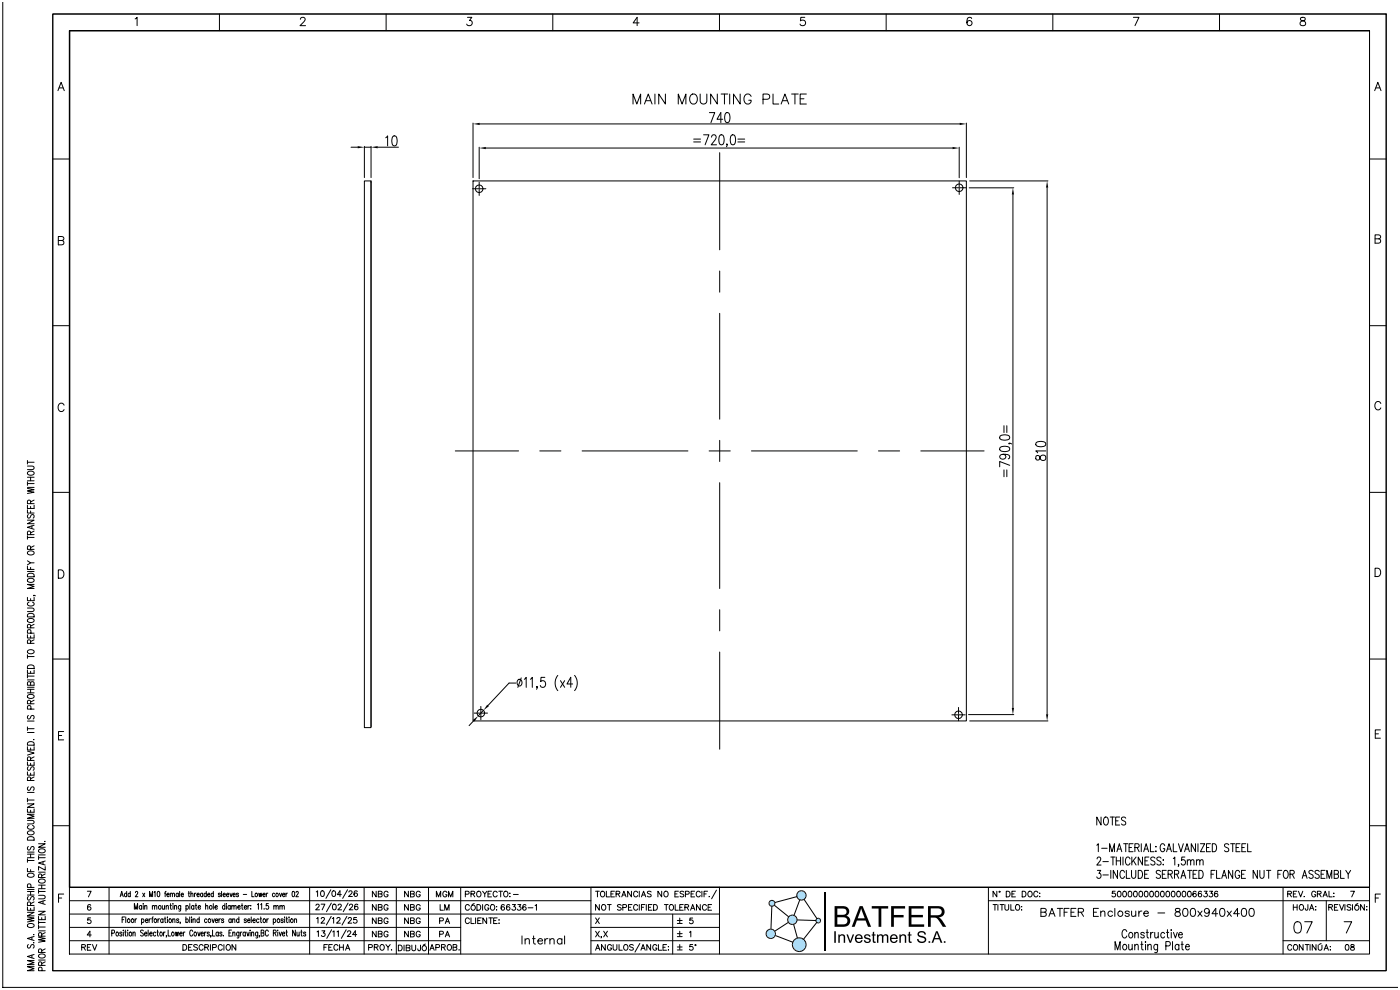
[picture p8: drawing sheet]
<svg xmlns="http://www.w3.org/2000/svg" width="420mm" height="297mm" viewBox="0 0 420 297" stroke-linecap="round" stroke-linejoin="round" font-family="sans-serif">
<!-- layer: _IGV_Envolvente -->
<g fill="none" stroke="#000" stroke-width=".3">
<path d="M111.3 54.7v-.4h-2v163.9h2v-.4M141.9 54.3h147.9v161.9h-147.9z"/>
<circle cx="143.7" cy="56.6" r="1.15"/>
<circle cx="287.7" cy="56.3" r="1.15"/>
<circle cx="144.2" cy="213.9" r="1.15"/>
<circle cx="287.5" cy="214.4" r="1.15"/>
</g>
<!-- layer: _IGV_Componentes -->
<path d="M111.3 54.7v163.1" fill="none" stroke="#000" stroke-width=".3"/>
<!-- layer: 0 -->
<g fill="none" stroke="#000" stroke-width=".3">
<path d="M15.8 4.2h400v287h-400zM20.8 9.2v256.9M20.8 9.2h390v257h-390zM20.8 9.2h390v277h-390zM20.9 9.2h389.9v256.9h-389.9zM40.5 5.7l.6-.5v2.5M65.8 4.2v5M90.1 5.8l.5-.6 .8 .2a.78 .78 0 0 1-.2 1.1l-1.2 1.2h1.6M115.8 4.2v5M140.2 5.2h1.3l-.7 1a.83 .83 0 0 1 .6 1.3 .83 .83 0 0 1-1.4-.3M165.8 4.2v5M191.7 6.9h-1.8l1.2-1.7v2.5"/>
<path d="M215.8 4.2v5M241.4 5.2h-1.2l-.1 1.1a.88 .88 0 0 1 1.3-.1 .88 .88 0 0 1-.2 1.4 .88 .88 0 0 1-1.2-.4M265.8 4.2v5M291.4 5.6a.74 .74 0 0 0-1-.3 1.43 1.43 0 0 0 .4 2.4 .78 .78 0 0 0 .8-.8 .78 .78 0 0 0-.8-.8 .78 .78 0 0 0-.8 .8M315.8 4.2v5M339.9 5.2h1.7l-1.2 2.5M365.8 4.2v5M390.2 5.3a.51 .51 0 0 0 .2 .9 .9 .9 0 0 1 1 .3 .9 .9 0 0 1 0 1.1l-.9 .1a.72 .72 0 0 1-.6-.8 .72 .72 0 0 1 .7-.6l.5-.1a.51 .51 0 0 0 .3-.9zM17.4 27.2l.9-2.5 1 2.5M17.7 26.4h1.2M141.9 36.9v16.4M143.9 37.2h143.9"/>
<path d="M212.8 33.8h1.6l-1.2 3M216.8 35.8h-1.7l1.1-2v3M217.7 33.9l.6-.1a1.76 1.76 0 0 1 .5 2.4l-.2 .4-.6 .2a1.76 1.76 0 0 1-.5-2.5zM289.8 36.9v16.4M412.3 27.2l1-2.5 .9 2.5M412.7 26.4h1.2M15.8 47.7h5M105.3 44.2h2M109.3 43.9v9.4M109.3 44.2h2M111.3 43.9v9.4M111.3 54.3v163.5"/>
<path d="M113.3 44.2h6.2M115.7 41.3l.6-.5v3M117.9 40.9l.5-.1a1.76 1.76 0 0 1 .6 2.4l-.2 .4-.6 .2a1.76 1.76 0 0 1-.6-2.5zM141.7 56.6h1.8M143.7 56.6h.1M143.7 44.2v9.4M143.7 54.6v1.8M143.7 56.8v1.8M143.9 56.6h1.8M145.7 44.4h140M208.1 41.7h2M208.1 42.6h2"/>
<path d="M211 40.4h1.6l-1.1 3M213.4 41.1l.5-.7 .7 .2 .2 .4-.3 1-1.2 1.4h1.6M215.9 40.6l.6-.2a1.76 1.76 0 0 1 .6 2.5l-.2 .4-.6 .1a1.76 1.76 0 0 1-.6-2.4zM218.1 43.3h-.2h.2l-.2 .7M219.4 40.6l.5-.2a1.76 1.76 0 0 1 .6 2.5l-.2 .4-.6 .1a1.76 1.76 0 0 1-.6-2.4zM221.3 41.7h2.1M221.3 42.6h2.1M285.7 56.3h1.8M287.7 56.3h.1M287.7 44.2v9.1M287.7 54.3v1.8M287.7 56.5v1.8"/>
<path d="M287.9 56.3h1.8M290.7 56.3h13.4M290.8 54.3h23.5M303.8 58.3v154M314.1 56.3v157.9M410.8 47.7h5M17.5 72.1h1.1a.66 .66 0 0 1 .6 .7 .66 .66 0 0 1-.6 .6h-1.1v-2.5h1.1l.4 .3v.7l-.4 .2M412.4 71.6h1.1a.66 .66 0 0 1 .6 .7 .66 .66 0 0 1-.6 .6h-1.1v-2.5h1.1l.5 .3v.7l-.5 .2M15.8 97.7h5M410.8 97.7h5M19.2 121.5a.92 .92 0 0 0-1-.6 .92 .92 0 0 0-.8 1v.6a.92 .92 0 0 0 .8 .9 .92 .92 0 0 0 1-.6M300 134.2a2.8 2.8 0 0 1 2.7 0l.1 .6a1.76 1.76 0 0 1-2.4 .5l-.6-.5z"/>
<path d="M300 130.8a2.8 2.8 0 0 1 2.7 0l.1 .5a1.76 1.76 0 0 1-2.4 .6l-.6-.6zM300.8 136.2a.8 .8 0 0 1 .9 .8 .89 .89 0 0 1-1.1 .7 .89 .89 0 0 1-.6-1.1 2.54 2.54 0 0 1 2.7 0 .63 .63 0 0 1-.3 1M301.1 127.7v2M302 127.7v2M302.7 132.9v.3v-.3l.7 .3M302.8 139.6l-3-1.2v1.6M310.8 136.7a.8 .8 0 0 0 .3 1.3l.7-.4a.94 .94 0 0 1 .9-1.1 .94 .94 0 0 1 1 1 .98 .98 0 0 1-1.2 .6 .98 .98 0 0 1-.7-1.1 .67 .67 0 0 0-1-.3zM310.8 132.7a2.8 2.8 0 0 1 2.7 0l.2 .6a1.76 1.76 0 0 1-2.5 .6l-.5-.6zM313.7 135.2h-3l.5 .6M414.2 121a.92 .92 0 0 0-1.1-.6 .92 .92 0 0 0-.7 1v.6a.92 .92 0 0 0 .7 .9 .92 .92 0 0 0 1.1-.6M15.8 147.7h5M301.1 140.9v2.1"/>
<path d="M302 140.9v2.1M410.8 147.7h5M17.5 170.9h.8a1.33 1.33 0 0 1 .9 1.3 1.33 1.33 0 0 1-.9 1.2h-.8zM412.4 170.4h.9a1.33 1.33 0 0 1 .8 1.3 1.33 1.33 0 0 1-.8 1.2h-.9zM15.8 197.7h5M410.8 197.7h5M19.1 219.4h-1.5v2.5h1.5M142.1 216.2l-1.4 1.4M142.2 213.9h1.8M144.2 213.9h.1M144.2 211.9v1.8M144.2 214.1v1.8"/>
<path d="M144.4 213.9h1.8M145 213l-1.6 1.7M154.7 204.9h-2l-6.3 6.7M155.4 203.9a.63 .63 0 0 1 1 .3 .91 .91 0 0 1 .1 1.1 .91 .91 0 0 1-1.1 .3 1.22 1.22 0 0 1 0-1.7zM156.3 203.3l-1 2.9M157.2 203.7l.6-.5v3M159.1 203.7l.5-.5 .1 3M161.1 206h-.2h.2l-.2 .7M163.4 203.2h-1.1l-.1 1.2a.92 .92 0 0 1 1.2 .1 .92 .92 0 0 1 0 1.3 .92 .92 0 0 1-1.2 .1l-.1-.3M167.3 202.6a3.6 3.6 0 0 0 0 4.6M168.1 204.2l1.3 2M169.4 204.2l-1.3 2"/>
<path d="M171.8 205.1h-1.8l1.2-2v3M172.3 202.6a3.6 3.6 0 0 1 0 4.5M285.5 214.4h1.8M287.5 214.4h.1M287.5 214.2h.1M287.5 212.2v1.8M287.5 214.4v1.8M287.7 214.4h1.8M290.5 214.3h13.6M290.8 216.2h23.5M414 218.9h-1.5v2.5h1.5M17.6 220.6h.9"/>
<path d="M412.5 220.1h.9M15.8 247.7h5M410.8 247.7h5M17.6 269.3h.9M19.1 268.2h-1.5v2.5M20.8 278.2h117.4M20.8 274.2h195M20.8 270.2h156.4M20.8 266.2h390M32.7 266.2v20M92.9 266.2v20M109.2 266.2v20"/>
<path d="M118.9 266.2v20M128.5 266.2v20M138.2 266.2v20M215.8 266.2v20M296.5 270.2h114.3M296.5 266.2v20M384.8 266.2v20M397.8 270.2v12M412.5 269.3h.9M414 268.2h-1.5v2.5M20.8 282.2h117.4M384.8 282.2h26"/>
</g>
<!-- layer: _TEXTO -->
<g fill="none" stroke="#000" stroke-width=".3">
<path d="M189.9 31.2v-3l1.1 3 1.1-3v3M193.3 31.2l1.1-3 1.2 3M193.7 30.2h1.4M196.4 28.2v3M199.6 28.2v3l-2-3v3M203.4 31.2v-3l1.2 3 1.1-3v3M207.4 28.3a1.44 1.44 0 0 1 1.7 .7 1.44 1.44 0 0 1-.2 1.8 1.11 1.11 0 0 1-1.3 .4 1.11 1.11 0 0 1-.7-1.1 1.82 1.82 0 0 1 .5-1.8zM210 28.2v2.1a1.01 1.01 0 0 0 1 .9 1.01 1.01 0 0 0 1-.9v-2.1M215.1 28.2v3l-2-3v3M216.3 28.2h2M217.3 28.2v3M218.9 28.2v3"/>
<path d="M222 28.2v3l-2-3v3M225.3 28.9a1.1 1.1 0 0 0-1.3-.7 1.1 1.1 0 0 0-.9 1.1 1.31 1.31 0 0 0 .3 1.5 1.31 1.31 0 0 0 1.5 .3l.4-.6v-.4h-.7M228.9 29.8h1.2a.79 .79 0 0 0 .8-.8 .79 .79 0 0 0-.8-.8h-1.2v3M231.9 28.2v3h1.7M234.3 31.2l1.1-3 1.2 3M234.7 30.2h1.4M237.4 28.2h2M238.4 28.2v3M240 29.6h1.1M241.9 28.2h-1.9v3h1.9M329 253.5l.4-.4v2.4M329.1 257.6l.3-.5 .6 .1 .1 .3-.2 .8-.9 1.2h1.2"/>
<path d="M330.2 245.1v2.4l-1.2-2.4v2.4M330.4 254.4h1.7M330.8 258.4h1.6M331.3 245.2l.2-.1a1.3 1.3 0 0 1 1 .9 1.3 1.3 0 0 1-.4 1.3l-.2 .2a1.3 1.3 0 0 1-1-1 1.3 1.3 0 0 1 .4-1.3zM332.8 255.5v-2.4l.7 2.4 .8-2.4v2.4M333 245.1h1.3M333.2 257.1h1.2M333.6 245.1v2.4M333.8 257.1v2.4M334.6 246.2h.8M334.8 257.1v2.4M334.8 258.2h1.3"/>
<path d="M335 255.5l.7-2.4 .8 2.4M335.3 254.7h.9M335.8 245.1h-1.2v2.4h1.2M336.1 257.1v2.4M336.8 257.1v2.4M337 253.1h1.3M337.6 245.4a.64 .64 0 0 0-.8-.3 .64 .64 0 0 0-.3 .8l1 .5 .1 .7a.74 .74 0 0 1-1.2 0M337.6 253.1v2.4M338.6 254.2h.8M338.9 257.6a.71 .71 0 0 0-.8-.5 .71 .71 0 0 0-.5 .9v.5a.71 .71 0 0 0 .5 .9 .71 .71 0 0 0 .8-.5M339.5 257.1v2.4M339.8 253.1h-1.2v2.4h1.2"/>
<path d="M339.9 258.1l.9 1.4M340.4 254.2l1.1-.1 .2-.4-.2-.5-1.1-.1v2.4M340.8 257.1l-1.3 1.6M341 254.2l.7 1.3M342.3 253.1v2.4M342.7 257.1v2.4l-1.3-2.4v2.4M343 255.5l.8-2.4 .7 2.4M343.3 254.7h.9M343.4 258.2h.7M344.6 257.1h-1.2v2.4h1.2M345 253.1v2.4h1.1M346.4 257.4a.64 .64 0 0 0-.8-.3 .64 .64 0 0 0-.4 .8l1 .5 .2 .7a.74 .74 0 0 1-1.3 0"/>
<path d="M346.7 253.9v.2zM346.7 255.2v.3zM348.2 257.4a.64 .64 0 0 0-.8-.3 .64 .64 0 0 0-.3 .8l1 .5 .1 .7a.74 .74 0 0 1-1.2 0M348.9 257.9v.2zM348.9 259.2v.3zM349.3 253.6a.71 .71 0 0 0-.8-.5 .71 .71 0 0 0-.5 .9v.5a.72 .72 0 0 0 .7 1 .72 .72 0 0 0 .6-1h-.4M349.9 255.5l.7-2.4 .8 2.4M350.2 254.7h.9M351.9 253.1v2.4h1.1M351.9 257.5l.5-.4v2.4M353.5 253.1l.7 2.4 .7-2.4M353.5 259.3h-.1h.1l-.1 .6"/>
<path d="M355.3 255.5l.7-2.4 .7 2.4M355.4 257.1h-.9l-.1 1a.73 .73 0 0 1 1 .1 .73 .73 0 0 1 0 1 .73 .73 0 0 1-1 0l-.1-.2M355.6 254.7h.9M356.1 258.3l.5-.4 .4 .1 .1 1.5M356.1 257.9v1.6M357.1 258.3l.5-.4 .4 .1 .1 1.5M358.6 253.1v2.4l-1.3-2.4v2.4M358.9 258.3l.4-.4 .5 .1 .1 1.5M358.9 257.9v1.6M359.3 253.1v2.4M359.9 258.3l.4-.4 .5 .1 .1 1.5M360 253.1h1.3l-1.3 2.4h1.3"/>
<path d="M361.9 254.2h.7M363.1 253.1h-1.2v2.4h1.2M363.6 253.1a1.28 1.28 0 0 1 1.3 .8 1.28 1.28 0 0 1-.4 1.4l-.9 .2zM368.5 253.4a.64 .64 0 0 0-.8-.3 .64 .64 0 0 0-.3 .8l1 .5 .1 .7a.74 .74 0 0 1-1.2 0M369.1 253.1h1.3M369.7 253.1v2.4M370.7 254.2h.8M371.9 253.1h-1.2v2.4h1.2M372.5 254.2h.7M373.7 253.1h-1.2v2.4h1.2M374.2 253.1v2.4h1.1M329.1 261.1h1l-.5 .9a.71 .71 0 0 1 .6 1 .71 .71 0 0 1-1.2 0"/>
<path d="M330.8 262.4h1.6M333.2 261.1v2.4M335.2 261.1v2.4l-1.3-2.4v2.4M337.3 261.6a.71 .71 0 0 0-.9-.5 .71 .71 0 0 0-.5 .9v.5a.71 .71 0 0 0 .5 .9 .71 .71 0 0 0 .9-.5M337.8 261.1v2.4h1.1M339.4 261.1v1.7a.64 .64 0 0 0 .6 .7 .64 .64 0 0 0 .7-.7v-1.7M341.4 261.1a1.28 1.28 0 0 1 1.3 .8 1.28 1.28 0 0 1-.4 1.4l-.9 .2zM343.3 262.2h.7M344.5 261.1h-1.2v2.4h1.2M348.1 261.4a.64 .64 0 0 0-.8-.3 .64 .64 0 0 0-.4 .8l1 .5 .2 .7a.74 .74 0 0 1-1.3 0M348.6 262.2h.7M349.8 261.1h-1.2v2.4h1.2"/>
<path d="M350.4 262.2l1-.1 .2-.4-.2-.5-1-.1v2.4M351 262.2l.6 1.3M352.3 262.2l1.1-.1 .1-.4-.1-.5-1.1-.1v2.4M352.9 262.2l.6 1.3M354.2 263.5l.7-2.4 .8 2.4M354.5 262.7h.9M356.2 261.1h1.3M356.8 261.1v2.4M357.8 262.2h.8M359 261.1h-1.2v2.4h1.2M359.6 261.1a1.28 1.28 0 0 1 1.3 .8 1.28 1.28 0 0 1-.4 1.4l-.9 .2zM363.2 262.2h.8"/>
<path d="M364.4 261.1h-1.2v2.4M364.9 261.1v2.4h1.1M366.4 263.5l.8-2.4 .7 2.4M366.7 262.7h.9M369.7 261.1v2.4l-1.3-2.4v2.4M371.8 261.6a.71 .71 0 0 0-.8-.5 .71 .71 0 0 0-.5 .9v.5a.72 .72 0 0 0 .6 1 .72 .72 0 0 0 .7-1h-.4M372.4 262.2h.7M373.6 261.1h-1.2v2.4h1.2M377.1 261.1v2.4l-1.2-2.4v2.4M377.9 261.1v1.7a.64 .64 0 0 0 .6 .7 .64 .64 0 0 0 .6-.7v-1.7M379.9 261.1h1.3M380.5 261.1v2.4"/>
<path d="M383.3 262.2h.7M384.4 261.1h-1.1v2.4M385.3 261.2l.2-.1a1.3 1.3 0 0 1 .9 .9 1.3 1.3 0 0 1-.4 1.3l-.2 .2a1.3 1.3 0 0 1-1-1 1.3 1.3 0 0 1 .5-1.3zM386.9 262.2l1.1-.1 .2-.4-.2-.5-1.1-.1v2.4M387.6 262.2l.6 1.3M390.6 263.5l.7-2.4 .7 2.4M390.8 262.7h1M393.9 261.4a.64 .64 0 0 0-.9-.3 .64 .64 0 0 0-.3 .8l1 .5 .2 .7a.74 .74 0 0 1-1.3 0M395.7 261.4a.64 .64 0 0 0-.8-.3 .64 .64 0 0 0-.4 .8l1 .5 .2 .7a.74 .74 0 0 1-1.3 0M396.2 262.2h.8M397.4 261.1h-1.2v2.4h1.2M398 263.5v-2.4l.7 2.4 .7-2.4v2.4"/>
<path d="M400.2 262.2h.8l.4 .2v.6l-.4 .5h-.8v-2.4h.8l.4 .2v.4l-.4 .5M402.1 261.1v2.4h1.1M403.6 261.1l.8 1.1 .7-1.1M404.4 262.2v1.3"/>
</g>
<!-- layer: 0 -->
<path d="M141.9 37.2l2-.4v.7zM287.8 36.8l2 .4-2 .3zM107.3 43.8l2 .4-2 .3zM111.3 44.2l2-.4v.7zM143.7 44.4l2-.3v.6zM285.7 44.1l2 .3-2 .3zM303.8 56.3l.3 2h-.6zM314.1 54.3l.3 2h-.7zM141.8 216l1.6-1.3-1.1 1.7zM146.1 211.4l.5 .4-1.6 1.2zM303.5 212.3h.6l-.3 2zM313.7 214.2h.7l-.3 2z" fill="#000"/>
<!-- layer: 05 -->
<g fill="none" stroke="#000" stroke-width=".3">
<path d="M20.8 9.2h390v257h-390zM215.9 45.8v29.1M215.9 81.3v6.3M215.9 94v31.7M136.6 135.2h18.9M161.9 135.2h6.3M174.6 135.2h31.7M212.7 135.2h6.3M215.9 132.1v6.3M225.4 135.2h31.7M263.5 135.2h6.3M276.2 135.2h19"/>
<path d="M215.9 144.8v31.7M215.9 182.9v6.3M215.9 195.6v29.1"/>
</g>
<!-- layer: Texto Rotulo -->
<g fill="none" stroke="#000" stroke-width=".3">
<path d="M8.2 139.8h1.5l.5 .4-.3 .6-1.7 .1M8.2 138.1v1.1M8.2 138.6h2M8.2 156h2l-2 1.1h2M8.2 152.9v1h2M8.2 151.5v1h2v-1M8.2 146.5l2 .4-2 .4 2 .3-2 .4M8.2 144.5v1.1M8.2 146.2h2M8.2 145h2M8.2 144.2h2M8.2 143.1h2"/>
<path d="M8.3 141.6a1.13 1.13 0 0 1 1.9 .5 1.11 1.11 0 0 1-1.1 .5 1.11 1.11 0 0 1-.9-.8zM8.5 154.3l-.3 .4 .3 .7 .5-.1 .5-.9 .4-.1 .3 .4-.3 .7M9.2 151.1l-.1-1-.3-.1-.5 .1-.1 1h2M9.2 143.1v1.1M9.2 151.9v.6M9.2 153.3v.6M9.6 157.8v.7M10.2 157.5l-2 .6 2 .7M10.2 159.3l-1 .5M10.2 150l-1 .5M8.2 179.2v1h2v-1M8.2 169.8v1h2"/>
<path d="M8.2 168.2l1 .6-1 .6M8.2 160.7v1M8.2 171.4h2M8.2 161.2h2M8.3 173.8a1.13 1.13 0 0 1 1.9 .4 1.11 1.11 0 0 1-1.1 .5 1.11 1.11 0 0 1-.9-.8zM8.3 172.2a1.1 1.1 0 0 1 1.2-.2 1.1 1.1 0 0 1 .7 1h-2zM8.3 165.5a1.13 1.13 0 0 1 1.9 .5 1.11 1.11 0 0 1-1.1 .5 1.11 1.11 0 0 1-.9-.8zM9.2 164.8l-.1-.9-.3-.2-.5 .2-.1 .9h2M9.2 160.4l-.1-1-.3-.1-.5 .1-.1 1h2M9.2 170.2v.6M9.2 179.6v.6M9.2 168.8h1"/>
<path d="M10.1 178.6l.5 .1M10.2 175.3h-2l2 .6-2 .6h2M10.2 163.7l-1 .5M8.2 190.4v1h2v-1M8.2 182.4h1.5l.5 .4-.3 .6h-1.7M8.2 196.4v1.1M8.2 196.9h2M8.3 199.7a1.1 1.1 0 0 1 1.2-.2 1.1 1.1 0 0 1 .7 1h-2zM8.3 195.2a1.13 1.13 0 0 1 1.9 .4 1.11 1.11 0 0 1-1.1 .5 1.11 1.11 0 0 1-.9-.8zM8.3 185.8a1.13 1.13 0 0 1 1.9 .5 1.11 1.11 0 0 1-1.1 .4 1.11 1.11 0 0 1-.9-.7zM8.3 184.3a1.1 1.1 0 0 1 1.2-.3 1.1 1.1 0 0 1 .7 1h-2zM8.7 180.6a.59 .59 0 0 0-.5 .7 .59 .59 0 0 0 .8 .5h.5a.59 .59 0 0 0 .7-.5 .59 .59 0 0 0-.4-.7"/>
<path d="M9.2 193l-.1-1-.3-.1-.5 .1-.1 1h2M9.2 188.3l-.1-.9-.3-.2-.5 .2-.1 .9h2M9.2 190.7v.7M9.3 189.9l-.1-.9-.3-.2-.6 .2-.1 .9h2M10.2 191.9l-1 .5M10.2 187.2l-1 .6M8.2 201v.9h2v-.9M8.2 202.3v1M8.2 218v1.1M8.2 219.7h2M8.2 218.6h2M8.2 216.3h2"/>
<path d="M8.2 207.8h2M8.2 206.7h2M8.2 206.1h2M8.2 203.9h2M8.2 202.8h2M8.3 208.6a1.13 1.13 0 0 1 1.9 .4 1.11 1.11 0 0 1-1.1 .5 1.11 1.11 0 0 1-.9-.8zM8.5 214.6l-.3 .4 .3 .7 .5-.2 .7-.9h.2l.3 .4-.3 .7M9.2 211.1l-.1-.9-.3-.2-.5 .2-.1 .9h2M9.2 204.8l-.2-.3h-.6l-.2 1h2v-.7l-.4-.3-.5 .1-.1 .9M9.2 201.3v.6M9.2 206.7v1.1M9.3 212.7l-.1-.9-.3-.2-.6 .2-.1 .9h2"/>
<path d="M10.2 210l-1 .6M8.2 231.5v1h2v-1M8.2 228.5v1h2v-1M8.2 225.3l2 .6-2 .6M8.2 224v1h2v-1M8.2 239.4v1.1M8.2 240h2M8.2 237.7h2M8.3 222.7a1.1 1.1 0 0 1 1.2-.2 1.1 1.1 0 0 1 .7 1h-2zM8.5 236l-.3 .4 .3 .7 .5-.2 .7-.9h.2l.3 .4-.3 .7M8.5 230l-.3 .4 .3 .6 .5-.1 .7-.9h.2l.3 .4-.3 .6M9.2 234.1l-.1-.9-.3-.2-.5 .2-.1 .9h2"/>
<path d="M9.2 228.1l-.1-.9-.3-.2-.5 .2-.1 .9h2M9.2 224.3v.7M9.2 228.9v.6M9.2 231.9v.6M10.1 221.8h-.1M10.2 233l-1 .6M10.2 227l-1 .5M8.2 246.1h1.5l.5 .4-.3 .5-1.7 .1M8.2 242.6v1h2v-1M8.2 241.1h2l-2 1.1h2M8.2 258.1h2M8.2 257.6v1"/>
<path d="M8.2 257.3h2M8.2 256.2h2M8.2 255.6h2M8.3 251.2a1.1 1.1 0 0 1 1.2-.2 1.1 1.1 0 0 1 .7 1h-2zM8.3 249.5a1.13 1.13 0 0 1 1.9 .4 1.11 1.11 0 0 1-1.1 .5 1.11 1.11 0 0 1-.9-.8zM8.5 253.9l-.3 .4 .3 .7 .5-.2 .7-.9h.2l.3 .4-.3 .7M8.7 247.6a.59 .59 0 0 0-.5 .7 .59 .59 0 0 0 .8 .4h.5a.59 .59 0 0 0 .7-.4 .59 .59 0 0 0-.4-.7M9.2 243v.6M9.2 256.2v1.1M10.2 244.2h-2l2 .6-2 .6h2M11.6 253.1h2l-2 1h2M11.6 257.3h2"/>
<path d="M11.6 256.7v1.1M11.6 256.4h2M11.7 254.9a1.13 1.13 0 0 1 1.9 .4 1.11 1.11 0 0 1-1.1 .5 1.11 1.11 0 0 1-.9-.8zM12.9 258.5v.7M13.5 252.3l-.1 .1M13.6 259.9v1.1l-2-1.1v1.1M13.6 258.2l-2 .7 2 .6M8.2 275l2 .4-2 .4 2 .3-2 .4M8.2 273.6h2l-2 1.1h2M8.2 272v1h2v-1M8.2 260.5v.9h2M8.2 268.5h2"/>
<path d="M8.2 267.4h2M8.2 266.8h2M8.3 277.3a1.13 1.13 0 0 1 1.9 .4 1.11 1.11 0 0 1-1.1 .5 1.11 1.11 0 0 1-.9-.8zM8.3 262.2a1.13 1.13 0 0 1 1.9 .5 1.11 1.11 0 0 1-1.1 .4 1.11 1.11 0 0 1-.9-.7zM8.5 268.9l-.3 .4 .3 .7 .5-.2 .7-.9h.2l.3 .4-.3 .7M9.2 271.6l-.1-.9-.3-.2-.5 .2-.1 .9h2M9.2 260.8v.6M9.2 267.4v1.1M9.2 272.4v.6M9.3 266.2l-.1-.9-.3-.2-.6 .2-.1 .9h2M10.2 270.5l-1 .5M11.6 274.8v1h2v-1"/>
<path d="M11.6 273.3h2l-2 1.1h2M11.6 268.5h1.4l.6 .5-.3 .5-1.7 .1M11.6 267.4h2M11.6 279.2h2M11.6 278h2M11.6 266.9v1M11.6 276.1v1.1M11.6 277.5v1.1M11.6 276.7h2M11.6 266.5h2M11.6 265.5h2M11.6 261.6h2"/>
<path d="M11.7 264a1.13 1.13 0 0 1 1.9 .4 1.11 1.11 0 0 1-1.1 .5 1.11 1.11 0 0 1-.9-.8zM12.5 263.2l-.1-.9-.3-.2-.4 .2-.1 .9h2M12.5 265.5v1M12.5 275.2v.6M12.9 270.3v.7M13.6 270.1l-2 .6 2 .6M13.6 279.7l-1.1 .6M13.6 262.1l-1.1 .6M139.6 268.2l.9-.1 .1-.6-1-.2v1.7M140.8 271.7a.62 .62 0 0 0-.7-.4 .62 .62 0 0 0-.5 .7v.4a.62 .62 0 0 0 .5 .6 .62 .62 0 0 0 .7-.4M140.8 275.7a.62 .62 0 0 0-.7-.4 .62 .62 0 0 0-.5 .7v.4a.62 .62 0 0 0 .5 .6 .62 .62 0 0 0 .7-.4M141.3 268.1l.9-.1 .1-.5-1-.2v1.7"/>
<path d="M141.3 275.3v1.7h.9M141.8 268.1l.6 .9M142.2 271l-.6 .3M142.6 275.3v1.7M143 271.3h.6a.91 .91 0 0 1 .6 .9 .91 .91 0 0 1-.6 .8h-.6zM143.3 267.4a.8 .8 0 0 1 1 .8 .8 .8 0 0 1-1 .7l-.3-.5zM143.3 276.1h.6M144.3 275.3h-1v1.7h1M144.7 267.3l.7 .8 .6-.8M144.7 271.3v1.7M145.4 268.1v.9M146 275.3v1.7l-1.2-1.7v1.7"/>
<path d="M146.4 268.1h.6M146.6 271.7a.62 .62 0 0 0-.7-.4 .62 .62 0 0 0-.5 .7v.4a.61 .61 0 0 0 .6 .6 .61 .61 0 0 0 .6-.6h-.4M146.6 275.3h1.1M147.2 275.3v1.7M147.3 271.5l.1-.1a.8 .8 0 0 1 1 .8 .8 .8 0 0 1-1 .7l-.3-.5zM147.4 267.3h-1v1.7h1M148.1 276.1h.6M149 271.9v.1zM149 272.8v.2zM149.1 267.7a.62 .62 0 0 0-.7-.4 .62 .62 0 0 0-.5 .7v.4a.62 .62 0 0 0 .5 .6 .62 .62 0 0 0 .7-.4M149.1 275.3h-1v1.7h1M149.6 276.9h.2z"/>
<path d="M149.6 267.3h1.1M149.7 275.9v.1zM150.2 267.3v1.7M151.2 267.5l.2-.1a.8 .8 0 0 1 1 .8 .8 .8 0 0 1-1 .7l-.3-.5zM152.9 267.9v.1zM152.9 268.8v.2zM297.8 271.3h1.2M298.4 271.3v1.7M299 267.3v1.7l-1.2-1.7v1.7M299.3 271.3v1.7M299.9 271.3h1.2M300.5 271.3v1.7"/>
<path d="M301.4 271.3v1.2l.5 .5 .6-.2v-1.5M301.8 267.3h.6a.91 .91 0 0 1 .6 .9 .91 .91 0 0 1-.6 .8h-.6zM303.2 271.3v1.7h1M303.5 268.1h.7M304.6 267.3h-1.1v1.7h1.1M304.9 271.4a.8 .8 0 0 1 1 .8 .8 .8 0 0 1-1 .7l-.3-.5zM306.3 272h.2zM306.4 272.8v.2zM306.6 267.3h.6a.91 .91 0 0 1 .5 .9 .91 .91 0 0 1-.5 .8h-.6zM308.6 267.4a.8 .8 0 0 1 1 .8 .8 .8 0 0 1-1 .7l-.3-.5zM311.3 267.7a.62 .62 0 0 0-.7-.4 .62 .62 0 0 0-.5 .7v.4a.62 .62 0 0 0 .5 .6 .62 .62 0 0 0 .7-.4M311.8 267.9v.1z"/>
<path d="M311.8 268.8v.2zM386.2 268.1l1-.1 .1-.5-1.1-.2v1.7M386.8 268.1l.6 .9M387.9 271.3v1.7M387.9 272.1h1.1M387.9 268.1h.7M389 267.3h-1.1v1.7h1.1M389 271.3v1.7M389.5 267.3l.6 1.7 .6-1.7M390 271.4a.8 .8 0 0 1 1 .8 .8 .8 0 0 1-1 .7l-.3-.5zM391.2 268.8v.1M392.3 271.3l-.1 1.5-.6 .1-.1-.5"/>
<path d="M392.8 273l.6-1.7 .7 1.7M393 272.4h.8M394.6 271.9v.1zM394.6 272.8v.2zM394.6 267.7a.62 .62 0 0 0-.7-.4 .62 .62 0 0 0-.5 .7v.4a.61 .61 0 0 0 .6 .6 .61 .61 0 0 0 .6-.6h-.4M395.1 268.1l1-.1 .1-.5-1.1-.2v1.7M395.7 268.1l.6 .9M396.8 269l.7-1.7 .6 1.7M397.1 268.4h.8M398.5 272.1l1-.1 .1-.5-1.1-.2v1.7M398.6 267.3v1.7h1M399.1 272.1l.6 .9"/>
<path d="M400 268h.1zM400 268.9h.1zM400.2 272.1h.7M401.3 271.3h-1.1v1.7h1.1M401.8 271.3l.6 1.7 .7-1.7M403.4 271.3v1.7M405.2 271.5l-.4-.2-.8 .2 .2 .5 1 .5v.3l-.4 .2-.8-.2M405.7 271.3v1.7M407.3 271l-.7 .3M409.2 271.3v1.7l-1.1-1.7v1.7M409.9 272h.1zM409.9 272.8v.2z"/>
<path d="M8.5 283.3l-.3 .4 .3 .7 .5-.2 .7-.9h.2l.3 .4-.3 .7M9.6 281.1v.8M9.6 286.5v.8M10.1 282.7l-.1 .1M10.1 280.3h-.1M10.2 289.9h-2l2 .6-2 .7h2M10.2 288.1h-2l2 .6-2 .6h2M10.2 286.3l-2 .6 2 .6M10.2 280.9l-2 .6 2 .6M11.6 281.1l2 .4-2 .4 2 .3-2 .4M11.6 288h2M11.7 286.4a1.13 1.13 0 0 1 1.9 .5 1.11 1.11 0 0 1-1.1 .5 1.11 1.11 0 0 1-.9-.8z"/>
<path d="M12.5 289.6l-.1-1-.3-.1-.4 .1-.1 1h2M12.5 285.7l-.1-.9-.3-.2-.4 .2-.1 .9h2M12.5 280.8l-.1-.9-.3-.2-.4 .2-.1 .9h2M12.6 291.2l-.1-1-.3-.1-.5 .1-.1 1h2M13.6 288.5l-1.1 .5M13.6 284.6l-1.1 .5M24.5 284.1l1-.1 .1-.5-1.1-.2v1.7M25.1 284.1l.5 .9M26.2 284.1h.6M27.3 283.3h-1.1v1.7h1.1M27.7 283.3l.7 1.7 .6-1.7M54.9 283.3h.5a.91 .91 0 0 1 .6 .9 .91 .91 0 0 1-.6 .8h-.5z"/>
<path d="M56.6 284.1h.6M57.6 283.3h-1v1.7h1M59.2 283.5l-.4-.2-.7 .2 .2 .5 .9 .5v.3l-.4 .2-.7-.2M60.9 283.7a.62 .62 0 0 0-.7-.4 .62 .62 0 0 0-.5 .7v.4a.62 .62 0 0 0 .5 .6 .62 .62 0 0 0 .7-.4M61.4 284.1l1-.1 .1-.5-1.1-.2v1.7M62 284.1l.5 .9M63.1 283.3v1.7M63.8 284.2l.9-.1 .1-.6-1-.2v1.7M66.7 283.7a.62 .62 0 0 0-.7-.4 .62 .62 0 0 0-.5 .7v.4a.62 .62 0 0 0 .5 .6 .62 .62 0 0 0 .7-.4M67.2 283.3v1.7M68 283.5l.1-.1a.8 .8 0 0 1 1 .8 .8 .8 0 0 1-1 .7l-.3-.5zM70.7 283.3v1.7l-1.1-1.7v1.7"/>
<path d="M97.2 284.1h.6M98.2 283.3h-1v1.7M98.6 284.1h.7M99.7 283.3h-1.1v1.7h1.1M101.4 283.7a.62 .62 0 0 0-.7-.4 .62 .62 0 0 0-.5 .7v.4a.62 .62 0 0 0 .5 .6 .62 .62 0 0 0 .7-.4M101.9 284.1h1.1M101.9 283.3v1.7M103 283.3v1.7M103.6 285l.7-1.7 .6 1.7M103.9 284.4h.8M110.6 284.2l.9-.1 .1-.6-1-.2v1.7M112.3 284.1l.9-.1 .1-.5-1-.2v1.7"/>
<path d="M112.8 284.1l.6 .9M114.1 283.5l.2-.1a.8 .8 0 0 1 1 .8 .8 .8 0 0 1-1 .7l-.3-.5zM115.7 283.3l.7 .8 .6-.8M116.4 284.1v.9M117.4 284.8l.1 .1M119.5 283.5h.6a.91 .91 0 0 1 .5 .8 .91 .91 0 0 1-.5 .9h-.6zM121.2 283.5v1.7M121.8 284.3l1.1 .1 .1 .4-.4 .4h-.8v-1.7l1.1 .1v.5l-.3 .2M123.5 283.5v1.2l.5 .5 .6-.3 .1-1.4M126.1 283.5l-.1 1.5-.5 .1-.2-.5M127.6 283.1l-.7 .4M128.9 285l.7-1.7 .6 1.7"/>
<path d="M129.2 284.4h.8M130.7 284.2l1-.1 .1-.6-1.1-.2v1.7M132.4 284.1l1-.1 .1-.5-1.1-.2v1.7M133 284.1l.6 .9M134.3 283.5l.1-.1a.8 .8 0 0 1 1 .8 .8 .8 0 0 1-1 .7l-.3-.5zM135.9 284.1l1.1 .2v.4l-.4 .3h-.7v-1.7l1.1 .2v.5l-.4 .1M137.7 284.8l.1 .1M387.4 283.7a.62 .62 0 0 0-.7-.4 .62 .62 0 0 0-.5 .7v.4a.62 .62 0 0 0 .5 .6 .62 .62 0 0 0 .7-.4M388.1 283.5l.1-.1a.8 .8 0 0 1 1 .8 .8 .8 0 0 1-1 .7l-.3-.5zM390.8 283.3v1.7l-1.1-1.7v1.7M391.5 283.3h1.1M392 283.3v1.7"/>
<path d="M392.9 283.3v1.7M394.7 283.3v1.7l-1.1-1.7v1.7M395.4 283.5v1l.4 .5 .6-.2 .1-1.3M396.3 283l-.7 .3M397.1 285l.7-1.7 .6 1.7M397.4 284.4h.8M398.9 284.9h.2zM399 283.9v.1z"/>
<circle cx="141.9" cy="272.2" r=".75"/>
<circle cx="299.8" cy="267.5" r=".16"/>
<circle cx="406.9" cy="272.2" r=".75"/>
<circle cx="127.3" cy="284.4" r=".75"/>
</g>
<!-- layer: VP -->
<path d="M.8 .8v295.4h418.4" fill="none" stroke="#000" stroke-width=".3"/>
<!-- layer: 0 -->
<path d="M229.8 267.2h16.3v18.2h-16.3z" fill="#adddf7"/>
<!-- layer: Texto Rotulo -->
<g fill="#000">
<path d="M229.9 279.1l.3 .2-.3 .5-.3-.1zM229.9 279.1l.6-.5 .1 .3-.4 .4zM230.5 278.6l.7-.1v.3l-.6 .1zM230.5 270.6l.3 .1v.5l-.3 .1zM230.9 270.1l.2 .2-.3 .4-.3-.1zM230.5 271.3l.3-.1 .3 .3-.2 .3zM230.9 270.1l.6-.2v.3l-.4 .1zM231.2 278.5l.7 .1-.2 .3-.5-.1zM231.3 271.8h.3l-.2 6.8h-.3zM231.1 271.5l.4 .2v.3l-.6-.2zM231.5 269.9l.7 .2-.2 .2-.5-.1zM231.9 278.6l.5 .5-.2 .2-.5-.4z"/>
<path d="M232.3 271.4l4.3 3.5-.2 .2-4.3-3.5zM232.2 270.1l.3 .5-.3 .1-.2-.4zM231.5 271.7l.5-.2 .2 .3-.7 .2zM232.2 279.3l.2-.2 .3 .6-.3 .1zM232.4 270.5l6.7-1.7v.3l-6.7 1.7zM232.2 270.7l.3-.1v.7l-.3-.1zM232.2 271.2l.3 .1-.3 .5-.2-.3zM232.4 279.8l.3-.1v.7h-.3zM236.1 275.5l.3 .1v.6h-.3zM236.4 274.9l.3 .2-.3 .5-.3-.1zM232.4 279.1l4-2.6 .1 .3-4 2.6zM236.1 276.2h.3l.3 .5-.3 .2z"/>
<path d="M236.4 274.9l.6-.4 .1 .2-.4 .4zM236.4 276.9l.3-.2 .4 .3-.1 .3zM237 274.5l.7-.2v.3l-.6 .1zM237.1 277l.6 .1v.3l-.7-.1zM237.7 274.3l.6 .2-.1 .2-.5-.1zM237.9 277.3l.3-.1 1.1 4.1-.3 .1zM239.8 269.7l.3 .2-1.8 4.7-.3-.1zM238.3 274.5l.6 .4-.3 .2-.4-.4zM237.7 277.1l.5-.1 .1 .3-.6 .1zM238.8 268.2l.3 .1v.5l-.3 .1zM239.1 267.6l.3 .2-.3 .5-.3-.1zM238.6 275.1l.3-.2 .3 .6-.3 .1z"/>
<path d="M238.2 277l.4-.3 .3 .2-.6 .4zM239.1 275.8l5.7 .1v.3l-5.7-.1zM238.8 268.9l.3-.1 .3 .6-.3 .1zM239.1 267.6l.6-.5 .1 .3-.4 .4zM238.9 275.6l.3-.1v.7h-.3zM238.9 276.2h.3l-.3 .7-.3-.2zM239.1 269.5l.3-.1 .4 .3-.1 .3zM239.7 267.1l.7-.1v.3l-.6 .1zM239.8 269.7l.6 .1v.3l-.7-.1zM240.4 267l.7 .1-.2 .3-.5-.1zM241 269.7l.2-.1 4 5.9-.3 .2zM241.1 267.1l.5 .5-.2 .2-.5-.4z"/>
<path d="M240.4 269.8l.5-.1 .2 .3-.7 .1zM241.4 267.8l.2-.2 .3 .6-.3 .1zM240.9 269.7l.5-.3 .2 .1-.5 .5zM241.6 268.3l.3-.1v.7l-.3-.1zM241.6 268.8l.3 .1-.3 .6-.2-.1zM244.6 275.8l.3 .1v.4l-.3 .1zM244.9 275.4l.2 .2-.2 .3-.3-.1zM244.6 276.4l.3-.1 .2 .3-.2 .2zM244.9 275.4l.5-.2v.3l-.3 .1zM244.9 276.5l.3 .2-4.1 5.1-.2-.2zM245.1 276.6l.3 .1v.3l-.5-.2zM245.4 275.2l.5 .2-.1 .2-.4-.1z"/>
<path d="M245.9 275.4l.4 .4-.3 .1-.2-.3zM245.4 276.7l.4-.1 .1 .2-.5 .2zM246 275.9l.3-.1v.6l-.3-.1zM246 276.3l.3 .1-.4 .4-.1-.2zM229.6 279.7l.3 .1v.6h-.3zM229.6 280.4h.3l.3 .5-.3 .2zM229.9 281.1l.3-.2 .4 .3-.1 .3zM230.6 281.2l.6 .1v.3l-.7-.1zM231.2 281.3l.5-.1 .2 .3-.7 .1zM231.7 281.2l.5-.3 .2 .2-.5 .4zM232.4 280.4h.3l-.3 .7-.2-.2zM237.7 282.5l.2 .1-.1 .7h-.3z"/>
<path d="M237.5 283.3h.3l.1 .8-.2 .1zM238.1 281.8l.3 .2-.5 .6-.2-.1zM232.6 280.5l5.2 2-.1 .2-5.2-2zM237.7 284.2l.2-.1 .5 .6-.3 .2zM238.1 281.8l.8-.5 .1 .3-.6 .4zM238.4 284.7l.6 .4-.1 .3-.8-.5zM238.9 281.3l.8-.2v.3l-.7 .2zM239 285.1l.7 .2v.3l-.8-.2zM239.7 281.1l.9 .2-.1 .3-.8-.2zM240.6 281.3l.7 .5-.2 .2-.6-.4zM239.7 285.3l.8-.2 .1 .3-.9 .2zM241.1 282l.2-.2 .5 .7-.3 .1z"/>
<path d="M240.5 285.1l.6-.4 .2 .2-.7 .5zM241.5 282.6l.3-.1 .1 .8h-.3zM241.5 284.1l.3 .1-.5 .7-.2-.2zM241.6 283.3h.3l-.1 .9-.3-.1z"/>
<path d="M250.3 271.8h2.4a1.58 1.58 0 0 1 1.9 .9 1.58 1.58 0 0 1-.8 2 1.75 1.75 0 0 1 1.1 2.2 1.75 1.75 0 0 1-2.2 1.1h-2.4zM251.1 272.5v1.9h1.4a1.03 1.03 0 0 0 1.4-1 1.03 1.03 0 0 0-1.5-.9zM251.1 275.1v2.2h1.6a1.14 1.14 0 0 0 1.5-1.2 1.14 1.14 0 0 0-1.6-1zM257.8 271.8h.9l2.6 6.2h-1l-.7-1.9h-2.6l-.7 1.9h-.8zM258.3 272.4l-1 3h2.1zM261.5 271.8h4.9v.7h-2.1v5.5h-.8v-5.5h-2zM267.3 271.8h4.2v.7h-3.4v1.9h2.9v.8h-2.9v2.8h-.8zM272.6 271.8h4.4v.7h-3.6v1.9h3.4v.7h-3.4v2.2h3.8v.7h-4.6zM278.3 271.8h2.8a1.73 1.73 0 0 1 2.2 1.4 1.73 1.73 0 0 1-1.7 2l1 .8 1.2 2h-1l-1.6-2.3-.9-.5h-1.1v2.8h-.9zM279.2 272.5v2h1.7a1.08 1.08 0 0 0 1.5-.9 1.08 1.08 0 0 0-1.3-1.1z"/>
<path d="M250.2 279.3h.5v3.5h-.5zM251.4 280.3h.4v.3a.91 .91 0 0 1 1.6 .1l.1 2.1h-.4v-1.7l-.3-.4a.66 .66 0 0 0-.7 0 .66 .66 0 0 0-.2 .7v1.4h-.5zM253.9 280.3h.4l.7 2 .7-2h.5l-1 2.5h-.4zM256.9 280.4a1.2 1.2 0 0 1 1.3 0 1.2 1.2 0 0 1 .5 1.2h-1.8a.73 .73 0 0 0 .5 .9 .73 .73 0 0 0 .9-.5h.4a1.22 1.22 0 0 1-1.5 .8 1.22 1.22 0 0 1-.8-1.6zM257 280.9l-.1 .4h1.4a.7 .7 0 0 0-.5-.7 .7 .7 0 0 0-.8 .3zM259.4 280.4a1.09 1.09 0 0 1 1.7 .5l-.4 .1a.52 .52 0 0 0-.6-.6 .52 .52 0 0 0-.5 .7l.6 .2a.85 .85 0 0 1 1 .9 .85 .85 0 0 1-1.3 .6l-.8-.6v-.2h.4a.56 .56 0 0 0 .6 .5 .56 .56 0 0 0 .5-.6l-1.3-.6-.1-.4zM261.8 279.6l.4-.2v.9h.4v.3h-.4v1.6l.1 .2h.3l.1 .4h-.5a.55 .55 0 0 1-.4-.8v-1.4h-.4v-.3h.4zM263 280.3h.4v.3l.3-.3a.8 .8 0 0 1 1.2 .4 .82 .82 0 0 1 .9-.5 .82 .82 0 0 1 .6 .9v1.7h-.4v-1.7l-.2-.5a.6 .6 0 0 0-.6 .1 .6 .6 0 0 0-.3 .6v1.5h-.4v-1.7a.58 .58 0 0 0-.7-.5 .58 .58 0 0 0-.3 .9v1.3h-.5zM267.4 280.4a1.2 1.2 0 0 1 1.3 0 1.2 1.2 0 0 1 .5 1.2h-1.8a.73 .73 0 0 0 .5 .9 .73 .73 0 0 0 .9-.5h.4a1.22 1.22 0 0 1-1.5 .8 1.22 1.22 0 0 1-.8-1.6zM267.5 280.9l-.1 .4h1.4a.7 .7 0 0 0-.5-.7 .7 .7 0 0 0-.8 .3zM269.8 280.3h.3v.3a.91 .91 0 0 1 1.7 .1v2.1h-.4v-1.7l-.2-.4a.66 .66 0 0 0-.8 0 .66 .66 0 0 0-.2 .7v1.4h-.4zM272.5 279.6l.5-.2v.9h.4v.3h-.4v1.6l.1 .2h.3l.1 .4h-.5a.55 .55 0 0 1-.5-.8v-1.4h-.3v-.3h.3zM275.4 279.6a1.36 1.36 0 0 1 2.3 .7h-.4a.79 .79 0 0 0-.9-.7 .79 .79 0 0 0-.7 .8l.8 .3a1.11 1.11 0 0 1 1.3 1.2 1.11 1.11 0 0 1-1.5 .9 1.18 1.18 0 0 1-1.2-1.1l.4-.1a.92 .92 0 0 0 .9 .9 .92 .92 0 0 0 .9-.9l-1-.4a.99 .99 0 0 1-1-.5 .99 .99 0 0 1 .1-1.1zM278.5 282.3h.5v.5h-.5zM280.7 279.3h.5l1.5 3.5h-.6l-.4-1.1h-1.4l-.4 1.1h-.5zM281 279.7l-.6 1.7h1.2zM283.1 282.3h.5v.5h-.5z"/>
</g>
<g fill="none" stroke="#000" stroke-width=".3">
<path d="M26.2 267.3h1.1l-.8 1.7M27.2 275.3h-.8l-.1 .7a.6 .6 0 0 1 .9 0 .6 .6 0 0 1-.1 .9 .6 .6 0 0 1-.9-.2M27.2 271.5l-.1-.1a.83 .83 0 0 0-1 .6 .83 .83 0 0 0 .6 1 .53 .53 0 0 0 .6-.5 .53 .53 0 0 0-.5-.5 .53 .53 0 0 0-.6 .4M33.5 279.9l.7-.1v-.8h-.7v1.8M36.1 269l.4-1.6 .5 1.6M36.2 268.4h.6M36.6 279.8l-.3-.2h-.3v.4l.5 .2 .1 .3-.3 .3-.4-.3M36.6 275.8h.5M37 279v.1zM37 279.6v1.2M37.4 279.6h.4M37.4 275h-.8v1.7"/>
<path d="M37.6 279v1.4l.3 .4M37.7 275v1.7M38 268.1l-.1-.1a.47 .47 0 0 0-.6 .4 .47 .47 0 0 0 .6 .5l.1-.2M38 267.4v1.6M38.3 279v.1zM38.3 279.6v1.2M39.1 268.1l-.1-.1a.47 .47 0 0 0-.6 .4 .47 .47 0 0 0 .6 .5l.1-.2M39.1 267.4v1.6M39.9 279.9l.3-.3h.3v1.2M39.9 279.6v1.2M40.3 272.7v-1.7l.5 1.7 .5-1.7v1.7M40.5 275.6v1.1"/>
<path d="M40.6 267.7l.1-.2a.37 .37 0 0 1 .5-.1 .37 .37 0 0 1 .1 .6l-.7 1h.8M41 275.6l-.3 .1-.2 .4M42.5 275.8l.1-.1a.5 .5 0 0 1 .6 .5 .5 .5 0 0 1-.6 .4l-.1-.1M42.5 275.6v1.7M42.5 271.8l-.1-.1a.5 .5 0 0 0-.7 .5 .5 .5 0 0 0 .7 .4l.1-.1M42.5 271.6v1.1M42.8 267.9l.6 1.1M43 271v.2zM43 271.6v1.1M43 279.2l-.5-.2-.3 .2v.4a.77 .77 0 0 1 .7 1.1l-.4 .1-.3-.3M43.4 271.9l.3-.3 .3 .1 .1 1M43.4 271.6v1.1"/>
<path d="M43.4 267.9l-.6 1.1M43.6 276.1h.7l-.1-.4a.5 .5 0 0 0-.6 .5 .5 .5 0 0 0 .6 .4l.1-.1M44.4 279v1.8M44.7 275.6v1.1M44.9 269v-1.6l.4 1.6 .5-1.6v1.6M45.2 275.6l-.3 .1-.2 .4M45.5 275.6h.4M45.7 271.9l.3-.3 .3 .1 .1 1M45.7 271.6v1.1M46 275l-.3 .3v1.4M46.2 267.7l.3-.3v1.6M46.4 271.9l.3-.3 .3 .1v1"/>
<path d="M46.7 279.8l-.1-.2a.52 .52 0 0 0-.6 .6 .52 .52 0 0 0 .6 .5l.1-.2M47.1 279.6h.4M47.3 279v1.4l.3 .4M47.3 267.4h.2a.92 .92 0 0 1 0 1.6l-.4-.7zM47.4 275.6v1.1M47.9 275.6l-.3 .1-.2 .4M48.7 271.6v1l.3 .1 .3-.3M48.9 275.8l-.1-.1a.5 .5 0 0 0-.6 .5 .5 .5 0 0 0 .6 .4l.1-.1M48.9 275.6v1.1M49.1 279.6v1.2M49.3 275.6h.4M49.3 271.6v1.1"/>
<path d="M49.4 267.9h.4M49.5 275v1.4l.3 .3M49.5 279.6h-.3l-.1 .5M49.8 267.4l-.3 .3v1.3M49.8 271.9l.3-.3 .3 .1 .1 1M49.8 271.6v1.1M50 268.3h.7l-.1-.3a.47 .47 0 0 0-.6 .4 .47 .47 0 0 0 .6 .5l.1-.2M50.2 275v.2zM50.2 275.6v1.1M50.4 279v1.8h.8M51 271.6h.4M51.1 268.2l.3-.3 .2 .1 .1 1"/>
<path d="M51.1 267.9v1.1M51.2 271v1.4l.3 .3M51.7 268.2l.3-.3 .3 .1v1M51.8 275.9l.3-.3 .3 .1 .1 1M51.8 275.6v1.1M51.9 271v.2zM51.9 271.6v1.1M52.3 271.9l.3-.3 .3 .1 .1 1M52.3 271.6v1.1M52.6 279.6l.2 1.2 .3-1.2 .2 1.2 .3-1.2M53.5 268.1l-.1-.1a.47 .47 0 0 0-.6 .4 .47 .47 0 0 0 .6 .5l.1-.2M53.5 267.9v1.1"/>
<path d="M53.6 275.8l-.2-.2-.4 .2 .6 .4v.4l-.4 .1-.2-.2M53.9 267.4v1.6M54.1 276.6l-.1 .4M54.2 271.6l-.1 1.5-.4 .1M54.2 271.8l-.1-.1a.5 .5 0 0 0-.6 .5 .5 .5 0 0 0 .6 .4l.1-.1M54.3 268.3h.7l-.1-.3a.47 .47 0 0 0-.6 .4 .47 .47 0 0 0 .6 .5l.1-.2M55 279.6v1.2M55.5 279.6h-.3l-.2 .5M55.7 275.8l.2-.1a.5 .5 0 0 1 .6 .5 .5 .5 0 0 1-.6 .4l-.2-.1M55.7 275v1.7M55.8 271.8l.1-.1a.5 .5 0 0 1 .6 .5 .5 .5 0 0 1-.6 .4l-.1-.1M55.8 271.6v1.7"/>
<path d="M56.4 267.9h.4M56.6 267.4v1.3l.3 .3M56.9 275v1.7M56.9 271v1.7M57.2 268.2l.3-.3 .3 .1 .1 1M57.2 267.4v1.6M57.4 275v.2zM57.4 275.6v1.1M57.8 279.4a.48 .48 0 0 0-.6-.4 .48 .48 0 0 0-.3 .6v.5a.48 .48 0 0 0 .3 .6 .48 .48 0 0 0 .6-.4M57.9 275.9l.3-.3 .3 .1v1M57.9 275.6v1.1M58.1 271.8l-.1-.1a.5 .5 0 0 0-.6 .5 .5 .5 0 0 0 .6 .4l.1-.1"/>
<path d="M58.1 271.6v1.1M58.3 267.9v1.1M58.6 271.6h.4M58.8 271v1.4l.3 .3M58.8 267.9l-.5 .4M59.1 268.3h.7l-.2-.3a.47 .47 0 0 0-.5 .4 .47 .47 0 0 0 .5 .5l.2-.2M59.3 279.6l.4 1.2 .3-1.2M59.4 272.1h.7l-.1-.4a.5 .5 0 0 0-.6 .5 .5 .5 0 0 0 .6 .4l.1-.1M59.8 275.8l-.2-.1a.5 .5 0 0 0-.6 .5 .5 .5 0 0 0 .6 .4l.2-.1M59.8 275v1.7M60.8 268.1l-.1-.1a.47 .47 0 0 0-.6 .4 .47 .47 0 0 0 .6 .5l.1-.2M60.8 267.9v1.1"/>
<path d="M61.4 279.6v1.2M61.7 271.9l.3-.3 .3 .1v1M61.7 271v1.7M61.8 279.6h-.3l-.1 .5M61.9 268.1l-.1-.1a.47 .47 0 0 0-.6 .4 .47 .47 0 0 0 .6 .5l.1-.2M61.9 267.4v1.6M62.1 275.8l-.2-.1a.5 .5 0 0 0-.6 .5 .5 .5 0 0 0 .6 .4l.2-.1M62.3 268.3h.7l-.2-.3a.47 .47 0 0 0-.5 .4 .47 .47 0 0 0 .5 .5l.2-.2M62.8 279.8l-.2-.2h-.4v.4l.5 .2 .1 .3-.2 .3-.5-.3M63.6 275.6l.3 1.1 .4-1.1M63.7 279v1.8h.8M64 271v1.7"/>
<path d="M64 268.1l-.1-.1a.47 .47 0 0 0-.6 .4 .47 .47 0 0 0 .6 .5l.1-.2M64 267.4v1.6M64.5 272.1h.7l-.1-.4a.5 .5 0 0 0-.6 .5 .5 .5 0 0 0 .6 .4l.1-.1M64.6 276.1h.7l-.1-.4a.5 .5 0 0 0-.7 .5 .5 .5 0 0 0 .7 .4l.1-.1M65.5 279.8l-.1-.2a.52 .52 0 0 0-.6 .6 .52 .52 0 0 0 .6 .5l.1-.2M65.5 279.6v1.2M65.6 275.6v1.1M66.1 268.1l-.2-.2-.4 .2 .5 .4v.4l-.3 .1-.2-.3M66.1 275.6l-.3 .1-.2 .4M66.4 267.4v1.6M66.6 279.8l-.3-.2h-.3v.4l.5 .2 .1 .3-.3 .3-.4-.3M66.9 268.3h.7l-.1-.3a.47 .47 0 0 0-.6 .4 .47 .47 0 0 0 .6 .5l.1-.2"/>
<path d="M67.1 275.8l-.2-.2-.5 .2 .6 .4v.4l-.3 .1-.3-.2M67.4 271.8l-.1-.1a.5 .5 0 0 0-.6 .5 .5 .5 0 0 0 .6 .4l.1-.1M67.4 271v1.7M67.9 271v.2zM67.9 271.6v1.1M67.9 268.3h.7l-.1-.3a.47 .47 0 0 0-.6 .4 .47 .47 0 0 0 .6 .5l.1-.2M68.7 279.8h.4M69 267.9l.3 1.1 .3-1.1M69.1 271.8l-.1-.1a.5 .5 0 0 0-.7 .5 .5 .5 0 0 0 .7 .4l.1-.1M69.1 271.6v1.1M69.3 275.8l-.1-.1a.5 .5 0 0 0-.6 .5 .5 .5 0 0 0 .6 .4l.1-.1M69.3 275.6v1.1"/>
<path d="M69.4 279h-.7v1.8h.7M69.5 271.9l.3-.3 .3 .1 .1 1M69.5 271.6v1.1M69.8 275.9l.3-.3 .3 .1v1M69.8 275.6v1.1M69.8 279.9l.3-.3h.3l.1 1.2M69.8 279.6v1.2M69.9 268.3h.7l-.2-.3a.47 .47 0 0 0-.5 .4 .47 .47 0 0 0 .5 .5l.2-.2M70.2 271.9l.3-.3 .3 .1v1M71.3 272.1h.7l-.1-.4a.5 .5 0 0 0-.6 .5 .5 .5 0 0 0 .6 .4l.1-.1M71.5 268.1l-.2-.2-.4 .2 .6 .4v.4l-.4 .1-.2-.3M71.7 275.8l-.2-.1a.5 .5 0 0 0-.6 .5 .5 .5 0 0 0 .6 .4l.2-.1"/>
<path d="M71.7 275v1.7M71.7 279.6l-.1 1.6-.5 .1M71.7 279.8l-.2-.2a.52 .52 0 0 0-.6 .6 .52 .52 0 0 0 .6 .5l.2-.2M72.1 279.6v1.2M72.4 271.6h.4M72.6 279.6h-.3l-.2 .5M72.6 271v1.4l.3 .3M73 268.3h1M73.3 272.1h.7l-.1-.4a.5 .5 0 0 0-.6 .5 .5 .5 0 0 0 .6 .4l.1-.1M73.6 279.8l-.1-.2a.52 .52 0 0 0-.6 .6 .52 .52 0 0 0 .6 .5l.1-.2M73.6 279.6v1.2M73.9 275.8l-.2-.2-.5 .2 .6 .4v.4l-.3 .1-.3-.2"/>
<path d="M74 279.6l.4 1.2 .3-1.2M74.3 276.1h.7l-.1-.4a.5 .5 0 0 0-.6 .5 .5 .5 0 0 0 .6 .4l.1-.1M74.4 271.6v1.1M74.8 271.6l-.3 .1-.1 .4M75 279v.1zM75 279.6v1.2M75.2 271.6v.2zM75.2 272.6v.1zM75.4 275v1.7M75.4 279.9l.3-.3h.3l.1 1.2M75.4 279.6v1.2M75.5 267.4v1.6h.7"/>
<path d="M75.8 276.1h.8l-.2-.4a.5 .5 0 0 0-.6 .5 .5 .5 0 0 0 .6 .4l.2-.1M77.2 271.3l.3-.3v1.7M77.3 279.6l-.1 1.6-.4 .1M77.3 279.8l-.1-.2a.52 .52 0 0 0-.6 .6 .52 .52 0 0 0 .6 .5l.1-.2M77.6 267.9l.2 1.1 .2-1.1 .3 1.1 .2-1.1M77.7 275.8l-.2-.1a.5 .5 0 0 0-.6 .5 .5 .5 0 0 0 .6 .4l.2-.1M78 275.6h.5M78.2 271.3l.3-.3v1.7M78.2 275v1.4l.3 .3M78.3 279.8l.8 .2 .1 .4-.3 .4h-.6v-1.8l.8 .1 .1 .4-.3 .3M78.8 268.3h.7l-.1-.3a.47 .47 0 0 0-.6 .4 .47 .47 0 0 0 .6 .5l.1-.2M79.2 272.6h.1"/>
<path d="M79.9 267.9v1.1M80 275.6v1.1M80.3 267.9l-.4 .4M80.5 271h-.6l-.1 .8a.48 .48 0 0 1 .7 0 .48 .48 0 0 1-.1 .7 .48 .48 0 0 1-.6-.1M80.5 279.4a.48 .48 0 0 0-.6-.4 .48 .48 0 0 0-.3 .6v.5a.48 .48 0 0 0 .3 .6 .48 .48 0 0 0 .6-.4M80.5 275.6l-.3 .1-.2 .4M82 275.8l.1-.1a.5 .5 0 0 1 .6 .5 .5 .5 0 0 1-.6 .4l-.1-.1M82 275.6v1.7M82 279.8l.7-.1v-.7h-.7v1.8M82.1 271.9l.3-.3 .3 .1 .1 1M82.1 271.6v1.1M82.4 268.1l-.1-.1a.47 .47 0 0 0-.6 .4 .47 .47 0 0 0 .6 .5l.1-.2"/>
<path d="M82.4 279.8l.4 1M82.8 271.9l.3-.3 .3 .1 .1 1M83.3 279v.1zM83.3 279.6v1.2M83.7 279.6l.4 1.2 .3-1.2M83.8 267.9l.4 1.1 .3-1.1M83.9 271.9l.3-.3 .4 .1v1M83.9 271.6v1.1M84.6 271.9l.3-.3 .3 .1 .1 1M84.7 268.3h.7l-.1-.3a.47 .47 0 0 0-.6 .4 .47 .47 0 0 0 .6 .5l.1-.2M84.9 275.8l-.2-.2-.4 .2 .6 .4v.4l-.4 .1-.2-.2M85.4 275v.2z"/>
<path d="M85.4 275.6v1.1M85.8 267.9v1.1M85.8 279.6h.4M85.8 275.6h.4M85.9 279v1.4l.3 .4M86 275v1.4l.3 .3M86.2 267.9l-.4 .4M86.7 275v.2zM86.7 275.6v1.1M87.8 267.4h.1a.92 .92 0 0 1 0 1.6l-.3-.7zM88.3 275.9l.3-.3 .3 .1 .1 1M88.3 275.6v1.1"/>
<path d="M88.6 279v1.8l-.9-1.8v1.8M88.8 267.7v-.2a.37 .37 0 0 1 .6-.1 .37 .37 0 0 1 0 .6l-.7 1h.8M89.1 279.6v1.1l.3 .1 .3-.4M89.7 279.6v1.2M90.2 279.6h.4M90.4 279v1.4l.3 .4M91.7 279.8l-.2-.2-.5 .2 .6 .4v.5l-.3 .1-.3-.3M94.8 271.6l.3-.4 .6 .3-.2 .6-.8 .8h1.1M94.8 267.5l.5-.3v1.7M95 275.5l.4-.3v1.7M95.1 279.5l.4-.3v1.7M96.3 271.2h1.1l-.8 1.7"/>
<path d="M96.3 275.6l.4-.4 .6 .3-.2 .6-.8 .8h1.1M96.4 267.3a.83 .83 0 0 1 1 .6 .83 .83 0 0 1-.6 1l-.6-.3-.1-.7zM96.5 279.2h.9l-.4 .6a.57 .57 0 0 1 .4 .9 .57 .57 0 0 1-1-.1M99.2 266.9l-1.4 2.6M99.3 274.9l-1.4 2.5M99.4 270.9l-1.5 2.6M99.5 278.9l-1.5 2.5M99.7 275.5l.4-.3v1.7M99.8 267.3a.83 .83 0 0 1 1 .6 .83 .83 0 0 1-.6 1l-.6-.3-.1-.7zM99.8 279.5l.4-.3v1.7M99.9 271.3a.83 .83 0 0 1 1.1 .6 .83 .83 0 0 1-.6 1l-.6-.3-.1-.7zM101 275.6l.4-.4 .6 .3-.2 .6-.8 .8h1.1"/>
<path d="M101.1 279.5l.4-.3v1.7M101.4 271.6l.3-.4 .7 .3-.3 .6-.8 .8h1.2M102.4 268.3h-1.2l.8-1.1v1.7M103.8 278.9l-1.4 2.5M104 274.9l-1.4 2.5M104.2 279.6l.4-.4 .6 .3-.2 .6-.8 .8h1.1M104.2 266.9l-1.4 2.6M104.4 270.9l-1.5 2.6M104.4 275.6l.4-.4 .6 .3-.2 .6-.8 .8h1.1M104.6 267.6l.4-.4 .6 .3-.2 .6-.8 .8h1.1M104.8 271.6l.3-.4 .7 .3-.3 .6-.8 .8h1.2M106.9 275.2h-.8v.7a.6 .6 0 0 1 .9 0 .6 .6 0 0 1-.1 .9 .6 .6 0 0 1-.9-.2"/>
<path d="M107.2 267.4l-.1-.1a.83 .83 0 0 0-1 .6 .83 .83 0 0 0 .6 1 .53 .53 0 0 0 .5-.5 .53 .53 0 0 0-.5-.6 .53 .53 0 0 0-.5 .5M107.3 271.4l-.1-.1a.83 .83 0 0 0-1 .6 .83 .83 0 0 0 .6 1 .53 .53 0 0 0 .6-.5 .53 .53 0 0 0-.5-.6 .53 .53 0 0 0-.6 .5M112.8 267.3v1.7l-1.1-1.7v1.7M112.8 271.3v1.7l-1.1-1.7v1.7M112.8 275.3v1.7l-1.1-1.7v1.7M112.8 279.3v1.7l-1.1-1.7v1.7M113.5 268.1l1 .2 .1 .4-.4 .3h-.7v-1.7l1 .2v.5l-.3 .1M113.5 272.1l1 .2 .1 .4-.4 .3h-.7v-1.7l1 .2v.5l-.3 .1M113.5 276.1l1 .2 .1 .4-.4 .3h-.7v-1.7l1 .2v.5l-.3 .1M116.4 267.7a.62 .62 0 0 0-.7-.4 .62 .62 0 0 0-.5 .7v.4a.61 .61 0 0 0 .6 .6 .61 .61 0 0 0 .6-.6h-.4M116.4 271.7a.62 .62 0 0 0-.7-.4 .62 .62 0 0 0-.5 .7v.4a.61 .61 0 0 0 .6 .6 .61 .61 0 0 0 .6-.6h-.4M116.4 275.7a.62 .62 0 0 0-.7-.4 .62 .62 0 0 0-.5 .7v.4a.61 .61 0 0 0 .6 .6 .61 .61 0 0 0 .6-.6h-.4"/>
<path d="M116.4 279.7a.62 .62 0 0 0-.7-.4 .62 .62 0 0 0-.5 .7v.4a.61 .61 0 0 0 .6 .6 .61 .61 0 0 0 .6-.6h-.4M122.5 279.3v1.7l-1.2-1.7v1.7M122.5 275.3v1.7l-1.2-1.7v1.7M122.5 271.3v1.7l-1.2-1.7v1.7M122.5 267.3v1.7l-1.2-1.7v1.7M123.1 276.1l1.1 .2 .1 .4-.4 .3h-.8v-1.7l1.1 .2 .1 .3-.4 .3M123.1 272.1l1.1 .2 .1 .4-.4 .3h-.8v-1.7l1.1 .2 .1 .3-.4 .3M123.1 268.1l1.1 .2 .1 .4-.4 .3h-.8v-1.7l1.1 .2 .1 .3-.4 .3M126 279.7a.62 .62 0 0 0-.7-.4 .62 .62 0 0 0-.5 .7v.4a.61 .61 0 0 0 .6 .6 .61 .61 0 0 0 .6-.6h-.4M126 275.7a.62 .62 0 0 0-.7-.4 .62 .62 0 0 0-.5 .7v.4a.61 .61 0 0 0 .6 .6 .61 .61 0 0 0 .6-.6h-.4M126 271.7a.62 .62 0 0 0-.7-.4 .62 .62 0 0 0-.5 .7v.4a.61 .61 0 0 0 .6 .6 .61 .61 0 0 0 .6-.6h-.4M126 267.7a.62 .62 0 0 0-.7-.4 .62 .62 0 0 0-.5 .7v.4a.61 .61 0 0 0 .6 .6 .61 .61 0 0 0 .6-.6h-.4"/>
<path d="M130.9 269v-1.7l.6 1.7 .7-1.7v1.7M131.9 276.2l.9-.1 .1-.6-1-.2v1.7M132 271.3v1.7h1M133.4 273v-1.7l.6 1.7 .7-1.7v1.7M133.6 277l.6-1.7 .6 1.7M133.8 276.4h.8M134 267.7a.62 .62 0 0 0-.7-.4 .62 .62 0 0 0-.5 .7v.4a.61 .61 0 0 0 .6 .6 .61 .61 0 0 0 .6-.6h-.4M134.5 269v-1.7l.7 1.7 .6-1.7v1.7M151.3 271.5l-.1-.1a.83 .83 0 0 0-1 .6 .83 .83 0 0 0 .6 1 .53 .53 0 0 0 .5-.5 .53 .53 0 0 0-.4-.5 .53 .53 0 0 0-.6 .4M152.9 271.5l-.1-.1a.83 .83 0 0 0-1 .6 .83 .83 0 0 0 .6 1 .53 .53 0 0 0 .6-.5 .53 .53 0 0 0-.5-.5 .53 .53 0 0 0-.6 .4M153.7 271.3h.9l-.5 .7a.57 .57 0 0 1 .4 .9 .57 .57 0 0 1-1-.2M154 268.3h1.4"/>
<path d="M155.3 271.3h.9l-.5 .7a.57 .57 0 0 1 .4 .9 .57 .57 0 0 1-.9-.2M157.7 271.5v-.1a.83 .83 0 0 0-1 .6 .83 .83 0 0 0 .6 1 .53 .53 0 0 0 .5-.5 .53 .53 0 0 0-.5-.5 .53 .53 0 0 0-.5 .4M158.4 272.3h1.4M160.5 271.6l.4-.3v1.7M178.6 267.3h1.2M178.6 275.3l1.2 1.7M178.6 279.3l1.2 1.7M179.2 267.3v1.7M179.8 271.3v1.7l-1.2-1.7v1.7M179.8 275.3l-1.2 1.7M179.8 279.3l-1.2 1.7M180.4 267.4a.8 .8 0 0 1 1 .8 .8 .8 0 0 1-1 .7l-.3-.5z"/>
<path d="M180.6 271.5l.1-.1a.8 .8 0 0 1 1 .8 .8 .8 0 0 1-1 .7l-.3-.5zM181.1 279.3l1.1 1.7M181.9 267.3v1.7h.9M182.2 271.3h1.1M182.2 279.3l-1.1 1.7M182.8 271.3v1.7M183.2 268.1h.7M184.3 267.3h-1.1v1.7h1.1M184.8 268.1l1-.1v-.5l-1-.2v1.7M185.3 268.1l.6 .9M186.3 271.5l-.4-.2-.7 .2 .1 .5 1 .5v.3l-.4 .2-.7-.2M186.5 269l.6-1.7 .7 1.7"/>
<path d="M186.7 268.4h.8M186.8 272.2l1-.1 .1-.6-1.1-.2v1.7M188.5 272.1h.7M189.4 267.3v1.7l-1.1-1.7v1.7M189.6 271.3h-1.1v1.7h1.1M191.3 267.7a.62 .62 0 0 0-.8-.4 .62 .62 0 0 0-.5 .7v.4a.62 .62 0 0 0 .5 .6 .62 .62 0 0 0 .8-.4M191.3 271.7a.62 .62 0 0 0-.8-.4 .62 .62 0 0 0-.5 .7v.4a.62 .62 0 0 0 .5 .6 .62 .62 0 0 0 .8-.4M191.7 267.3v1.7M191.7 271.3v1.7M192.4 269l.6-1.7 .7 1.7M192.4 272.1h.6M192.6 268.4h.8"/>
<path d="M193.4 271.3h-1v1.7M193.8 271.3v1.7M194.5 272.1h.6M195.3 267.5l-.4-.2-.7 .2 .1 .5 1 .5v.3l-.4 .2-.7-.2M195.5 271.3h-1v1.7h1M196 271.3h.6a.91 .91 0 0 1 .6 .9 .91 .91 0 0 1-.6 .8h-.6zM198.5 267.3v1.7l-1.2-1.7v1.7M199.3 271.3h1.1M199.4 267.4a.8 .8 0 0 1 1 .8 .8 .8 0 0 1-1 .7l-.3-.5zM199.8 271.3v1.7M200.9 271.5l.1-.1a.8 .8 0 0 1 1 .8 .8 .8 0 0 1-1 .7l-.3-.5zM202.4 268.1h.7"/>
<path d="M202.5 271.3v1.7h1M203.1 276.1h1.5M203.1 277h1.5M203.5 267.3h-1.1v1.7h1.1M203.9 275.4v1.4M203.9 279.3v1.5M203.9 272.1h.6M204.9 271.3h-1v1.7h1M205.1 267.5l-.4-.2-.7 .2 .1 .5 1 .5v.3l-.4 .2-.7-.2M205.4 272.1l1-.1 .1-.5-1.1-.2v1.7M205.6 268.2l1-.1v-.6l-1-.2v1.7M206 272.1l.6 .9"/>
<path d="M206.8 279.6l.4-.3v1.7M207.1 273l.7-1.7 .6 1.7M207.3 268.1h.6M207.4 272.4h.8M207.8 275.4h-.8l-.1 .7a.6 .6 0 0 1 .9 0 .6 .6 0 0 1-.1 .9 .6 .6 0 0 1-.9-.3M208.3 267.3h-1v1.7h1M210 267.7a.62 .62 0 0 0-.7-.4 .62 .62 0 0 0-.5 .7v.4a.62 .62 0 0 0 .5 .6 .62 .62 0 0 0 .7-.4M210 271.3v1.7l-1.1-1.7v1.7M210.5 267.3v1.7M211.2 268.1h.6M211.9 271.7a.62 .62 0 0 0-.7-.4 .62 .62 0 0 0-.5 .7v.4a.62 .62 0 0 0 .5 .6 .62 .62 0 0 0 .7-.4M212.2 267.3h-1v1.7"/>
<path d="M212.4 272.1h.6M212.7 268.8l.1 .1M213.4 271.3h-1v1.7h1M214.9 267l-1.5 2.6M247.6 267.7v17.5M312.2 273.6h1a.63 .63 0 0 1 .6 .6 .63 .63 0 0 1-.6 .7h-1v-2.4h1l.5 .2v.7l-.5 .2M314.6 274.9l.9-2.4 .9 2.4M314.9 274.1h1.2M317.1 272.5h1.6M317.9 272.5v2.4M319.2 273.6h.9M320.7 272.5h-1.5v2.4"/>
<path d="M321.2 273.6h.9M322.7 272.5h-1.5v2.4h1.5M323.4 273.6l1.4-.1 .2-.4-.1-.4-.5-.2h-1v2.4M324.2 273.6l.8 1.3M328 273.6h.9M329.5 272.5h-1.5v2.4h1.5M330.1 273.7l.6-.4 .6 .1 .1 1.5M330.1 273.3v1.6M333.7 273.6a.77 .77 0 0 0-1.1-.1 .77 .77 0 0 0 0 1.1 .77 .77 0 0 0 1.1-.1M334.4 272.5v2.4M334.5 267.3h-.8l-.1 .7a.6 .6 0 0 1 .9 0 .6 .6 0 0 1-.1 .9 .6 .6 0 0 1-.9-.2M335.4 267.4a.83 .83 0 0 1 1 .6 .83 .83 0 0 1-.6 1l-.6-.3-.1-.7z"/>
<path d="M337 267.4a.83 .83 0 0 1 1 .6 .83 .83 0 0 1-.6 1l-.6-.3-.1-.7zM338.6 267.4a.83 .83 0 0 1 1 .6 .83 .83 0 0 1-.6 1l-.6-.3v-.7zM338.7 273.6a.73 .73 0 0 0-1.2 0l.1 .2 1 .4 .1 .3a.73 .73 0 0 1-1.2 0M339.4 273.3l.1 1.4 .6 .2 .6-.5M340.2 267.4a.83 .83 0 0 1 1 .6 .83 .83 0 0 1-.6 1l-.5-.3-.1-.7zM340.7 273.3v1.6M341.6 273.3v1.6M341.8 267.4a.83 .83 0 0 1 1 .6 .83 .83 0 0 1-.6 1l-.5-.3-.1-.7zM342.5 273.3a.77 .77 0 0 0-.9 .6M343.1 273.9h1.3a.74 .74 0 0 0-1-.6 .74 .74 0 0 0-.2 1.2 .73 .73 0 0 0 1.2 0M343.5 267.4a.83 .83 0 0 1 1 .6 .83 .83 0 0 1-.6 1l-.6-.3-.1-.7zM345.1 267.4a.83 .83 0 0 1 1 .6 .83 .83 0 0 1-.6 1l-.6-.3-.1-.7z"/>
<path d="M346.7 267.4a.83 .83 0 0 1 1 .6 .83 .83 0 0 1-.6 1l-.6-.3-.1-.7zM347.3 273.8h2M348.3 267.4a.83 .83 0 0 1 1 .6 .83 .83 0 0 1-.6 1l-.6-.3v-.7zM349.9 267.4a.83 .83 0 0 1 1 .6 .83 .83 0 0 1-.6 1l-.5-.3-.1-.7zM351.5 267.4a.83 .83 0 0 1 1.1 .6 .83 .83 0 0 1-.7 1l-.5-.3-.1-.7zM352.7 272.6a.49 .49 0 0 0 .2 .8l.4 .1a.69 .69 0 0 1 .7 .6 .69 .69 0 0 1-.5 .8h-.5a.69 .69 0 0 1-.6-.8 .69 .69 0 0 1 .7-.6l.5-.1a.49 .49 0 0 0 .2-.8zM353.2 267.4a.83 .83 0 0 1 1 .6 .83 .83 0 0 1-.6 1l-.6-.3-.1-.7zM354.8 267.4a.83 .83 0 0 1 1 .6 .83 .83 0 0 1-.6 1l-.6-.3-.1-.7zM355.1 272.6a.78 .78 0 0 1 1.1 .3 1.21 1.21 0 0 1-.8 2 1.53 1.53 0 0 1-.3-2.3zM356.4 267.4a.83 .83 0 0 1 1 .6 .83 .83 0 0 1-.6 1l-.6-.3v-.7zM357.3 272.6a.78 .78 0 0 1 1.2 .3 1.21 1.21 0 0 1-.8 2 1.53 1.53 0 0 1-.4-2.3zM358.7 267.5v-.1a.83 .83 0 0 0-1 .6 .83 .83 0 0 0 .6 1 .53 .53 0 0 0 .5-.5 .53 .53 0 0 0-.5-.5 .53 .53 0 0 0-.5 .4"/>
<path d="M359.3 273.3l1.2 1.6M360.4 267.5l-.1-.1a.83 .83 0 0 0-1 .6 .83 .83 0 0 0 .6 1 .53 .53 0 0 0 .5-.5 .53 .53 0 0 0-.4-.5 .53 .53 0 0 0-.6 .4M360.5 273.3l-1.2 1.6M361.2 267.3h.9l-.5 .7a.57 .57 0 0 1 .4 .9 .57 .57 0 0 1-1-.2M362.7 273.3a.74 .74 0 0 1-1 .6 .74 .74 0 0 1-.3-1.2 .74 .74 0 0 1 1.2 .1 1.27 1.27 0 0 1-.8 2.1l-.5-.4M362.8 267.3h.9l-.5 .7a.57 .57 0 0 1 .4 .9 .57 .57 0 0 1-1-.2M365.2 274.1h-1.7l1.2-1.6v2.4M365.2 267.5l-.1-.1a.83 .83 0 0 0-1 .6 .83 .83 0 0 0 .6 1 .53 .53 0 0 0 .6-.5 .53 .53 0 0 0-.5-.5 .53 .53 0 0 0-.5 .4M366.1 272.6a.78 .78 0 0 1 1.2 .3 1.21 1.21 0 0 1-.8 2 1.53 1.53 0 0 1-.4-2.3zM368.1 273.3l1.2 1.6M369.3 273.3l-1.2 1.6M371.7 274.1h-1.7l1.2-1.6v2.4"/>
<path d="M372.6 272.6a.78 .78 0 0 1 1.2 .3 1.21 1.21 0 0 1-.8 2 1.53 1.53 0 0 1-.4-2.3zM374.9 272.6a.78 .78 0 0 1 1.2 .3 1.21 1.21 0 0 1-.8 2 1.53 1.53 0 0 1-.4-2.3zM388.6 276.6a1.1 1.1 0 0 1 1.6 .5 2.81 2.81 0 0 1-.3 2.6 1.1 1.1 0 0 1-1.7-.5 2.81 2.81 0 0 1 .4-2.6zM391.3 276.5h2.3l-1.6 3.4M403.1 276.5h2.3l-1.6 3.4M405.1 267.3h1.1l-.8 1.7M27.4 280.4h-1.2l.8-1.1v1.7M43.4 280.1h.7l-.1-.5a.52 .52 0 0 0-.7 .6 .52 .52 0 0 0 .7 .5l.1-.2M44.9 280.1h.7l-.1-.5a.52 .52 0 0 0-.6 .6 .52 .52 0 0 0 .6 .5l.1-.2M50 280.7l-.2 .4M53.9 280.1h.7l-.1-.5a.52 .52 0 0 0-.6 .6 .52 .52 0 0 0 .6 .5l.1-.2M60.3 280.1h.7l-.1-.5a.52 .52 0 0 0-.6 .6 .52 .52 0 0 0 .6 .5l.1-.2"/>
<path d="M63.3 280.7l-.1 .4M67 280.6v.1M77.8 280.7l-.1 .4M84.7 280.1h.7l-.1-.5a.52 .52 0 0 0-.6 .6 .52 .52 0 0 0 .6 .5l.1-.2M107 280.3h-1.2l.8-1.1v1.7M113.5 280.1l1 .2 .1 .4-.4 .3h-.7v-1.7l1 .2v.5l-.3 .1M123.1 280.1l1.1 .2 .1 .4-.4 .3h-.8v-1.7l1.1 .2 .1 .3-.4 .3M131.9 280.2l.9-.1 .1-.6-1-.2v1.7M133.6 281l.6-1.7 .6 1.7M133.8 280.4h.8M156.6 280.7v2.5M157.5 282l.6-.5 .6 .1 .1 1.6"/>
<path d="M157.5 281.5v1.7M159.7 281.5h.8M160 280.7v2l.2 .3 .4 .2M161.3 282.2h1.4a.75 .75 0 0 0-1-.6 .75 .75 0 0 0-.3 1.2 .74 .74 0 0 0 1.3 0M163.4 281.5v1.7M164.3 281.5a.79 .79 0 0 0-.9 .7M164.9 282l.6-.5 .6 .1 .1 1.6M164.9 281.5v1.7M168.5 281.9a.78 .78 0 0 0-1.1-.1 .78 .78 0 0 0 0 1.1 .78 .78 0 0 0 1.1-.1M168.5 281.5v1.7M169.3 280.7v2.5M178.6 285l.7-1.7 .6 1.7"/>
<path d="M178.9 284.4h.8M180.4 280.9h-.2h.2l-.2 .4M181.5 283.3v1.7l-1.1-1.7v1.7M183.4 283.7a.62 .62 0 0 0-.7-.4 .62 .62 0 0 0-.5 .7v.4a.61 .61 0 0 0 .6 .6 .61 .61 0 0 0 .6-.6h-.4M183.9 283.3v1.2l.5 .5 .5-.2 .1-1.5M185.7 283.3v1.7h.9M187.2 283.5l.2-.1a.8 .8 0 0 1 1 .8 .8 .8 0 0 1-1 .7l-.4-.5zM190 283.5l-.4-.2-.8 .2 .2 .5 1 .5v.3l-.4 .2-.8-.2M191.9 283l-1.5 2.6M192.2 285l.7-1.7 .6 1.7M192.5 284.4h.8M195.1 283.3v1.7l-1.1-1.7v1.7"/>
<path d="M197 283.7a.62 .62 0 0 0-.7-.4 .62 .62 0 0 0-.5 .7v.4a.61 .61 0 0 0 .6 .6 .61 .61 0 0 0 .6-.6h-.4M197.5 283.3v1.7h1M198.9 284.1h.6M199.9 283.3h-1v1.7h1M200.4 284.9h.2zM200.5 283.9v.1zM203.1 280h1.5M203.1 280.9h1.5M203.1 284h1.5M203.1 284.9h1.5M203.9 283.3v1.5M207.8 283.3h-.8l-.1 .7a.6 .6 0 0 1 .9 0 .6 .6 0 0 1-.1 .9 .6 .6 0 0 1-.9-.2"/>
<path d="M403.7 283.4a.83 .83 0 0 1 1 .6 .83 .83 0 0 1-.6 1l-.6-.3v-.7zM405.2 283.4v.5l.8 .2 .2 .3a.57 .57 0 0 1-.5 .6 .57 .57 0 0 1-.6-.6l1-.7v-.3z"/>
<circle cx="38.6" cy="276.1" r=".51"/>
<circle cx="39.8" cy="276.1" r=".51"/>
<circle cx="46.6" cy="276.1" r=".51"/>
<circle cx="47.9" cy="272.1" r=".51"/>
<circle cx="51" cy="276.1" r=".51"/>
<circle cx="62.8" cy="276.1" r=".51"/>
<circle cx="63.2" cy="272.1" r=".51"/>
<circle cx="76.9" cy="268.4" r=".48"/>
<circle cx="79.3" cy="276.1" r=".51"/>
<circle cx="83.1" cy="268.4" r=".48"/>
<circle cx="83.5" cy="276.1" r=".51"/>
<circle cx="87.5" cy="276.1" r=".51"/>
<circle cx="336" cy="274" r=".79"/>
<circle cx="35.2" cy="280.1" r=".53"/>
<circle cx="39.1" cy="280.1" r=".53"/>
<circle cx="48.3" cy="280.1" r=".53"/>
<circle cx="51.8" cy="280.1" r=".53"/>
<circle cx="58.6" cy="280.1" r=".53"/>
<circle cx="208.6" cy="283.5" r=".16"/>
</g>
<!-- layer: 0 -->
<g fill="none" stroke="#000" stroke-width=".3">
<path d="M177.2 278.2h38.6M201.8 274.2v11.9M215.8 266.2h-38.6v20M215.8 266.1h.1M338 279.4a.74 .74 0 0 0-.9-.6 .74 .74 0 0 0-.6 1v.6a.74 .74 0 0 0 .6 .9 .74 .74 0 0 0 .9-.6M338.8 279.8a.53 .53 0 0 1 .9 .2l.1 .6a.68 .68 0 0 1-.8 .7l-.5-.7zM340.3 279.7v1.6M343.8 279.7h.6M344.1 278.8v2l.1 .4 .3 .1M345.1 279.7v1.6M345.9 279.7a.68 .68 0 0 0-.8 .7M346.3 279.7l.1 1.5 .5 .1 .5-.5"/>
<path d="M347.4 279.7v1.6M349.9 279.7h.6M350.2 278.8v2v.4l.4 .1M351.3 278.8v.3zM351.3 279.7v1.6M352 279.7l.5 1.6 .6-1.6M177.2 282.2h38.6M334.4 284.9v-2.5l.8 2.5 .8-2.5v2.5M337 283.4a.53 .53 0 0 1 .9 .2l.1 .6a.68 .68 0 0 1-.8 .7l-.5-.7zM338.5 283.2l.1 1.6 .5 .1 .5-.5M339.6 283.2v1.7M340.3 283.7l.5-.5 .5 .2 .1 1.5"/>
<path d="M340.3 280.1l.5-.4 .5 .1 .1 1.5M340.3 283.2v1.7M342.2 283.2h.6M342.4 282.4v2l.1 .4 .4 .1M343.2 280a.55 .55 0 0 0-.5-.4 .55 .55 0 0 0-.5 .4v.3l.9 .3 .1 .4a.55 .55 0 0 1-.5 .3 .55 .55 0 0 1-.5-.3M343.6 282.4v.2zM343.6 283.2v1.7M344.2 283.7l.5-.5 .5 .2 .1 1.5M344.2 283.2v1.7M347.2 283.2l-.1 2.3-.3 .2-.5-.1M347.2 283.6a.55 .55 0 0 0-.5-.4 .55 .55 0 0 0-.5 .4l-.1 .6a.68 .68 0 0 0 .7 .7l.4-.4M349.3 280a.55 .55 0 0 0-.5-.4 .55 .55 0 0 0-.6 .4v.6a.68 .68 0 0 0 .7 .7l.4-.3"/>
<path d="M349.7 283.7l1.1-.1 .2-.4-.2-.7-1.1-.1v2.5M351.7 282.4v2.5M353.5 280.4h1.1l-.2-.6a.53 .53 0 0 0-.8 .2l-.1 .6a.68 .68 0 0 0 .7 .7l.4-.3M353.6 283.6a.55 .55 0 0 0-.5-.4 .55 .55 0 0 0-.6 .4l-.1 .6a.68 .68 0 0 0 .8 .7l.4-.4M353.6 283.2v1.7M354.2 283.2h.7M354.5 282.4v2l.1 .4 .4 .1M355.6 284h1.1l-.2-.6a.53 .53 0 0 0-.8 .2l-.1 .6a.68 .68 0 0 0 .7 .7l.4-.4"/>
</g>
</svg>
